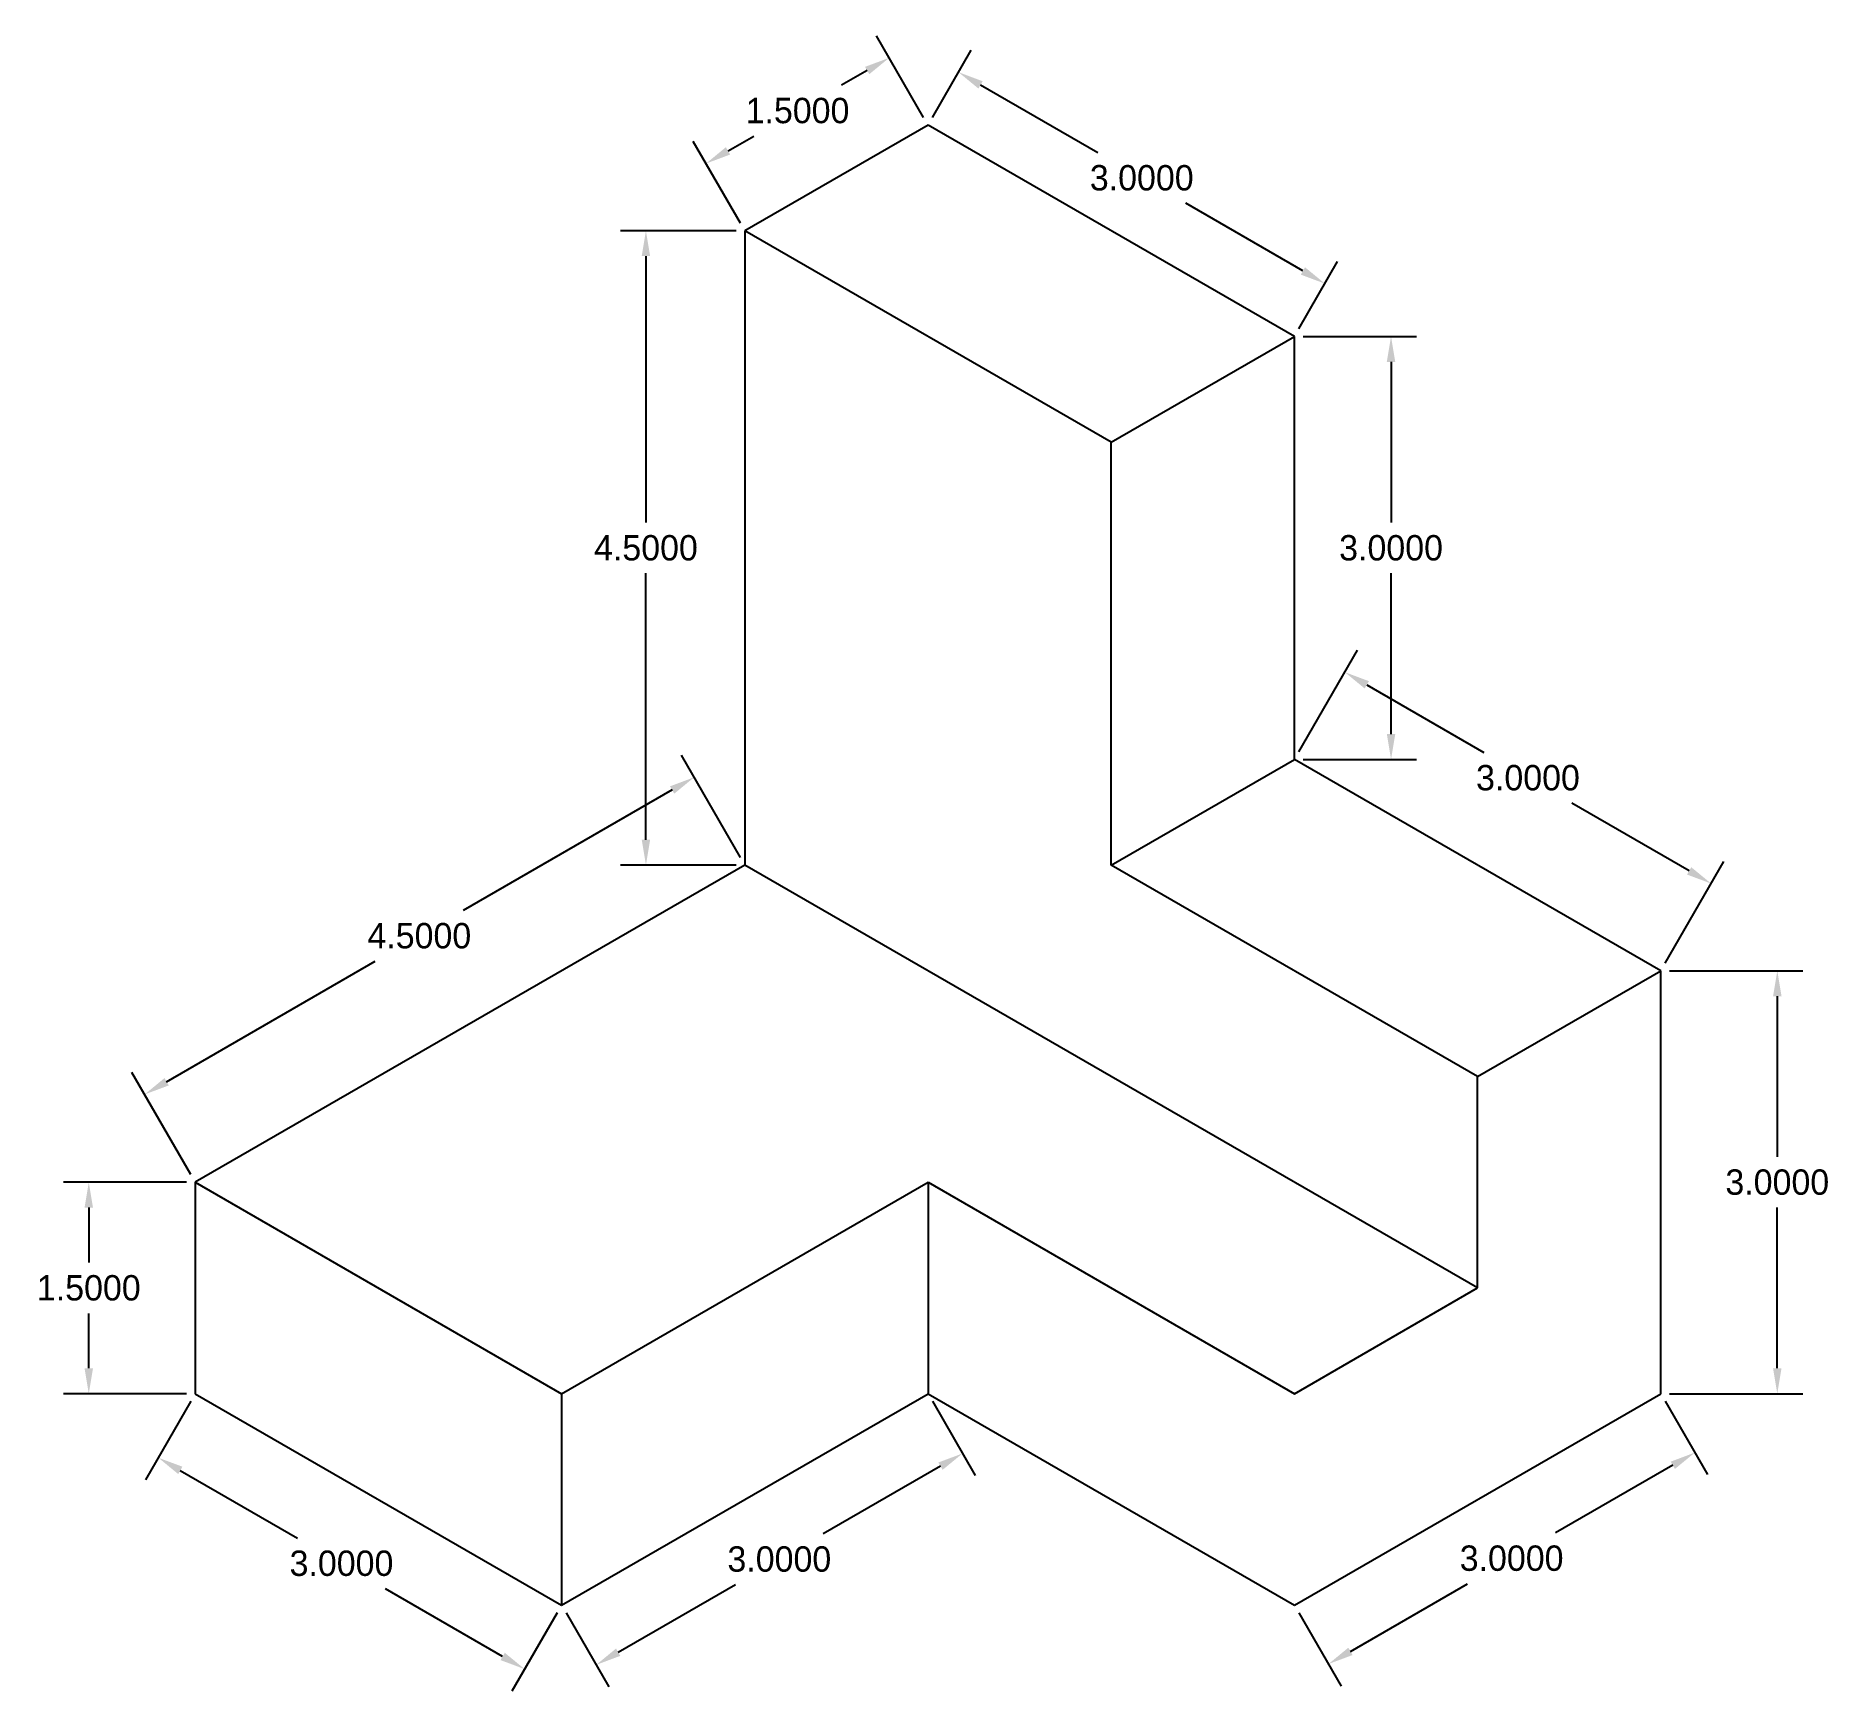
# Model space of a CAD drawing. Header units: inches. Extents: x -33 to 201, y -15 to 35.
# Drawn here: x -33.18 to -20.46, y -12.1 to -0.35 of the extents above; entities that cross this region are included whole.
import ezdxf

# ---------------------------------------------------------------- set-up
doc = ezdxf.new("R2010")
doc.units = ezdxf.units.IN
doc.header["$MEASUREMENT"] = 0
doc.dimstyles.get("Standard").update_dxf_attribs({"dimtxt": 0.18, "dimasz": 0.18, "dimexe": 0.18, "dimexo": 0.0625, "dimgap": 0.09, "dimtad": 0, "dimtih": 1, "dimtoh": 1, "dimdec": 4, "dimzin": 0, "dimdsep": 46, "dimtxsty": 'Standard', "dimcen": 0.09, "dimadec": 0, "dimazin": 0, "dimtfac": 1, "dimtdec": 4, "dimtofl": 0, "dimtmove": 0, "dimatfit": 3, "dimfxl": 0, "dimtolj": 1, "dimtzin": 0, "dimarcsym": 0})

# ---------------------------------------------------------------- blocks, each defined once
blk = doc.blocks.new('*D124')
at = {"color": 0, "linetype": 'Continuous', "lineweight": -2}
for p, q in [((-32.116, -8.485), (-32.989, -8.485)), ((-32.809, -8.665), (-32.809, -9.055)), ((-32.809, -9.805), (-32.809, -9.415)), ((-32.116, -9.985), (-32.989, -9.985))]:
    blk.add_line(p, q, dxfattribs=at)
at = {"color": 0, "linetype": 'Continuous'}
for points in [[(-32.839, -8.665), (-32.779, -8.665), (-32.809, -8.485)], [(-32.839, -9.805), (-32.779, -9.805), (-32.809, -9.985)]]:
    blk.add_solid(points, dxfattribs=at)
at = {"layer": 'Defpoints', "color": 0, "linetype": 'Continuous'}
for p in [(-32.054, -8.485), (-32.809, -9.985), (-32.054, -9.985)]:
    blk.add_point(p, dxfattribs=at)
at = {"color": 0, "linetype": 'Continuous', "insert": (-32.809, -9.235), "char_height": 0.18, "attachment_point": 5}
blk.add_mtext('\\A1;1.5000', dxfattribs=at)
blk = doc.blocks.new('*D126')
at = {"color": 0, "linetype": 'Continuous', "lineweight": -2}
for p, q in [((-32.085, -10.039), (-32.406, -10.595)), ((-32.16, -10.529), (-31.329, -11.009)), ((-29.874, -11.849), (-30.705, -11.369)), ((-29.487, -11.539), (-29.808, -12.095))]:
    blk.add_line(p, q, dxfattribs=at)
at = {"color": 0, "linetype": 'Continuous'}
for points in [[(-32.145, -10.503), (-32.175, -10.555), (-32.316, -10.439)], [(-29.859, -11.823), (-29.889, -11.875), (-29.718, -11.939)]]:
    blk.add_solid(points, dxfattribs=at)
at = {"layer": 'Defpoints', "color": 0, "linetype": 'Continuous'}
for p in [(-32.054, -9.985), (-32.316, -10.439), (-29.456, -11.485)]:
    blk.add_point(p, dxfattribs=at)
at = {"color": 0, "linetype": 'Continuous', "insert": (-31.017, -11.189), "char_height": 0.18, "attachment_point": 5}
blk.add_mtext('\\A1;3.0000', dxfattribs=at)
blk = doc.blocks.new('*D127')
at = {"color": 0, "linetype": 'Continuous', "lineweight": -2}
for p, q in [((-26.826, -10.039), (-26.523, -10.565)), ((-26.769, -10.499), (-27.6, -10.979)), ((-29.055, -11.819), (-28.224, -11.339)), ((-29.424, -11.539), (-29.121, -12.065))]:
    blk.add_line(p, q, dxfattribs=at)
at = {"color": 0, "linetype": 'Continuous'}
for points in [[(-26.784, -10.473), (-26.754, -10.525), (-26.613, -10.409)], [(-29.07, -11.793), (-29.04, -11.845), (-29.211, -11.909)]]:
    blk.add_solid(points, dxfattribs=at)
at = {"layer": 'Defpoints', "color": 0, "linetype": 'Continuous'}
for p in [(-26.858, -9.985), (-26.613, -10.409), (-29.456, -11.485)]:
    blk.add_point(p, dxfattribs=at)
at = {"color": 0, "linetype": 'Continuous', "insert": (-27.912, -11.159), "char_height": 0.18, "attachment_point": 5}
blk.add_mtext('\\A1;3.0000', dxfattribs=at)
blk = doc.blocks.new('*D128')
at = {"color": 0, "linetype": 'Continuous', "lineweight": -2}
for p, q in [((-21.63, -10.039), (-21.33, -10.559)), ((-21.576, -10.493), (-22.407, -10.973)), ((-23.862, -11.813), (-23.031, -11.333)), ((-24.228, -11.539), (-23.928, -12.059))]:
    blk.add_line(p, q, dxfattribs=at)
at = {"color": 0, "linetype": 'Continuous'}
for points in [[(-21.591, -10.467), (-21.561, -10.519), (-21.42, -10.403)], [(-23.877, -11.787), (-23.847, -11.839), (-24.018, -11.903)]]:
    blk.add_solid(points, dxfattribs=at)
at = {"layer": 'Defpoints', "color": 0, "linetype": 'Continuous'}
for p in [(-21.662, -9.985), (-21.42, -10.403), (-24.26, -11.485)]:
    blk.add_point(p, dxfattribs=at)
at = {"color": 0, "linetype": 'Continuous', "insert": (-22.719, -11.153), "char_height": 0.18, "attachment_point": 5}
blk.add_mtext('\\A1;3.0000', dxfattribs=at)
blk = doc.blocks.new('*D129')
at = {"color": 0, "linetype": 'Continuous', "lineweight": -2}
for p, q in [((-21.599, -6.985), (-20.655, -6.985)), ((-20.835, -7.165), (-20.835, -8.305)), ((-20.835, -9.805), (-20.835, -8.665)), ((-21.599, -9.985), (-20.655, -9.985))]:
    blk.add_line(p, q, dxfattribs=at)
at = {"color": 0, "linetype": 'Continuous'}
for points in [[(-20.865, -7.165), (-20.805, -7.165), (-20.835, -6.985)], [(-20.865, -9.805), (-20.805, -9.805), (-20.835, -9.985)]]:
    blk.add_solid(points, dxfattribs=at)
at = {"layer": 'Defpoints', "color": 0, "linetype": 'Continuous'}
for p in [(-21.662, -6.985), (-21.662, -9.985), (-20.835, -9.985)]:
    blk.add_point(p, dxfattribs=at)
at = {"color": 0, "linetype": 'Continuous', "insert": (-20.835, -8.485), "char_height": 0.18, "attachment_point": 5}
blk.add_mtext('\\A1;3.0000', dxfattribs=at)
blk = doc.blocks.new('*D130')
at = {"color": 0, "linetype": 'Continuous', "lineweight": -2}
for p, q in [((-24.228, -5.431), (-23.812, -4.71)), ((-23.746, -4.956), (-22.915, -5.436)), ((-21.46, -6.276), (-22.291, -5.796)), ((-21.63, -6.931), (-21.214, -6.21))]:
    blk.add_line(p, q, dxfattribs=at)
at = {"color": 0, "linetype": 'Continuous'}
for points in [[(-23.731, -4.93), (-23.761, -4.982), (-23.902, -4.866)], [(-21.445, -6.25), (-21.475, -6.302), (-21.304, -6.366)]]:
    blk.add_solid(points, dxfattribs=at)
at = {"layer": 'Defpoints', "color": 0, "linetype": 'Continuous'}
for p in [(-24.26, -5.485), (-21.304, -6.366), (-21.662, -6.985)]:
    blk.add_point(p, dxfattribs=at)
at = {"color": 0, "linetype": 'Continuous', "insert": (-22.603, -5.616), "char_height": 0.18, "attachment_point": 5}
blk.add_mtext('\\A1;3.0000', dxfattribs=at)
blk = doc.blocks.new('*D131')
at = {"color": 0, "linetype": 'Continuous', "lineweight": -2}
for p, q in [((-24.197, -2.485), (-23.394, -2.485)), ((-23.574, -2.665), (-23.574, -3.805)), ((-23.574, -5.305), (-23.574, -4.165)), ((-24.197, -5.485), (-23.394, -5.485))]:
    blk.add_line(p, q, dxfattribs=at)
at = {"color": 0, "linetype": 'Continuous'}
for points in [[(-23.604, -2.665), (-23.544, -2.665), (-23.574, -2.485)], [(-23.604, -5.305), (-23.544, -5.305), (-23.574, -5.485)]]:
    blk.add_solid(points, dxfattribs=at)
at = {"layer": 'Defpoints', "color": 0, "linetype": 'Continuous'}
for p in [(-24.26, -2.485), (-24.26, -5.485), (-23.574, -5.485)]:
    blk.add_point(p, dxfattribs=at)
at = {"color": 0, "linetype": 'Continuous', "insert": (-23.574, -3.985), "char_height": 0.18, "attachment_point": 5}
blk.add_mtext('\\A1;3.0000', dxfattribs=at)
blk = doc.blocks.new('*D132')
at = {"color": 0, "linetype": 'Continuous', "lineweight": -2}
for p, q in [((-26.826, -0.931), (-26.551, -0.454)), ((-26.485, -0.7), (-25.654, -1.18)), ((-24.199, -2.02), (-25.03, -1.54)), ((-24.228, -2.431), (-23.953, -1.954))]:
    blk.add_line(p, q, dxfattribs=at)
at = {"color": 0, "linetype": 'Continuous'}
for points in [[(-26.47, -0.674), (-26.5, -0.726), (-26.641, -0.61)], [(-24.184, -1.994), (-24.214, -2.046), (-24.043, -2.11)]]:
    blk.add_solid(points, dxfattribs=at)
at = {"layer": 'Defpoints', "color": 0, "linetype": 'Continuous'}
for p in [(-26.858, -0.985), (-24.043, -2.11), (-24.26, -2.485)]:
    blk.add_point(p, dxfattribs=at)
at = {"color": 0, "linetype": 'Continuous', "insert": (-25.342, -1.36), "char_height": 0.18, "attachment_point": 5}
blk.add_mtext('\\A1;3.0000', dxfattribs=at)
blk = doc.blocks.new('*D133')
at = {"color": 0, "linetype": 'Continuous', "lineweight": -2}
for p, q in [((-26.889, -0.931), (-27.223, -0.352)), ((-27.289, -0.598), (-27.471, -0.703)), ((-28.188, -1.681), (-28.522, -1.102)), ((-28.276, -1.168), (-28.094, -1.063))]:
    blk.add_line(p, q, dxfattribs=at)
at = {"color": 0, "linetype": 'Continuous'}
for points in [[(-27.304, -0.572), (-27.274, -0.624), (-27.133, -0.508)], [(-28.291, -1.142), (-28.261, -1.194), (-28.432, -1.258)]]:
    blk.add_solid(points, dxfattribs=at)
at = {"layer": 'Defpoints', "color": 0, "linetype": 'Continuous'}
for p in [(-26.858, -0.985), (-28.432, -1.258), (-28.157, -1.735)]:
    blk.add_point(p, dxfattribs=at)
at = {"color": 0, "linetype": 'Continuous', "insert": (-27.783, -0.883), "char_height": 0.18, "attachment_point": 5}
blk.add_mtext('\\A1;1.5000', dxfattribs=at)
blk = doc.blocks.new('*D134')
at = {"color": 0, "linetype": 'Continuous', "lineweight": -2}
for p, q in [((-28.219, -1.735), (-29.038, -1.735)), ((-28.858, -1.915), (-28.858, -3.805)), ((-28.858, -6.055), (-28.858, -4.165)), ((-28.219, -6.235), (-29.038, -6.235))]:
    blk.add_line(p, q, dxfattribs=at)
at = {"color": 0, "linetype": 'Continuous'}
for points in [[(-28.888, -1.915), (-28.828, -1.915), (-28.858, -1.735)], [(-28.888, -6.055), (-28.828, -6.055), (-28.858, -6.235)]]:
    blk.add_solid(points, dxfattribs=at)
at = {"layer": 'Defpoints', "color": 0, "linetype": 'Continuous'}
for p in [(-28.157, -1.735), (-28.858, -6.235), (-28.157, -6.235)]:
    blk.add_point(p, dxfattribs=at)
at = {"color": 0, "linetype": 'Continuous', "insert": (-28.858, -3.985), "char_height": 0.18, "attachment_point": 5}
blk.add_mtext('\\A1;4.5000', dxfattribs=at)
blk = doc.blocks.new('*D135')
at = {"color": 0, "linetype": 'Continuous', "lineweight": -2}
for p, q in [((-28.188, -6.181), (-28.606, -5.456)), ((-28.672, -5.702), (-30.153, -6.557)), ((-32.257, -7.772), (-30.777, -6.917)), ((-32.085, -8.431), (-32.503, -7.706))]:
    blk.add_line(p, q, dxfattribs=at)
at = {"color": 0, "linetype": 'Continuous'}
for points in [[(-28.687, -5.676), (-28.657, -5.728), (-28.516, -5.612)], [(-32.272, -7.746), (-32.242, -7.798), (-32.413, -7.862)]]:
    blk.add_solid(points, dxfattribs=at)
at = {"layer": 'Defpoints', "color": 0, "linetype": 'Continuous'}
for p in [(-28.157, -6.235), (-32.413, -7.862), (-32.054, -8.485)]:
    blk.add_point(p, dxfattribs=at)
at = {"color": 0, "linetype": 'Continuous', "insert": (-30.465, -6.737), "char_height": 0.18, "attachment_point": 5}
blk.add_mtext('\\A1;4.5000', dxfattribs=at)

msp = doc.modelspace()

# ---------------------------------------------------------------- linework, layer by layer
at = {"linetype": 'Continuous'}
for p, q in [((-26.85767, -0.98501), (-28.15671, -1.73501)), ((-24.2596, -2.48501), (-26.85767, -0.98501)), ((-28.15671, -1.73501), (-28.15671, -6.23501)), ((-25.55864, -3.23501), (-28.15671, -1.73501)), ((-25.55864, -3.23501), (-24.2596, -2.48501)), ((-24.2596, -5.48501), (-24.2596, -2.48501)), ((-25.55864, -6.23501), (-25.55864, -3.23501)), ((-25.55864, -6.23501), (-24.2596, -5.48501)), ((-21.66152, -6.98501), (-24.2596, -5.48501)), ((-28.15671, -6.23501), (-32.05383, -8.48501)), ((-22.96056, -9.23501), (-28.15671, -6.23501)), ((-22.96056, -7.73501), (-25.55864, -6.23501)), ((-22.96056, -7.73501), (-21.66152, -6.98501)), ((-21.66152, -9.98501), (-21.66152, -6.98501)), ((-22.96056, -9.23501), (-22.96056, -7.73501)), ((-32.05383, -8.48501), (-32.05383, -9.98501)), ((-32.05383, -8.48501), (-29.45575, -9.98501)), ((-29.45575, -9.98501), (-26.85767, -8.48501)), ((-26.85767, -8.48501), (-24.2596, -9.98501)), ((-26.85767, -8.48501), (-26.85767, -9.98501)), ((-24.2596, -9.98501), (-22.96056, -9.23501)), ((-32.05383, -9.98501), (-29.45575, -11.48501)), ((-29.45575, -11.48501), (-26.85767, -9.98501)), ((-29.45575, -9.98501), (-29.45575, -11.48501)), ((-26.85767, -9.98501), (-24.2596, -11.48501)), ((-24.2596, -11.48501), (-21.66152, -9.98501))]:
    msp.add_line(p, q, dxfattribs=at)

# ---------------------------------------------------------------- dimensions: what is measured, and where the dimension line sits
for p1, p2, distance, picture, middle in [((-26.85767, -0.98501), (-28.15671, -1.73501), -0.55075, '*D133', (-27.78257, -0.88305)), ((-26.85767, -0.98501), (-24.2596, -2.48501), 0.43302, '*D132', (-25.34213, -1.36001)), ((-28.15671, -1.73501), (-28.15671, -6.23501), -0.70127, '*D134', (-28.85798, -3.98501)), ((-24.2596, -2.48501), (-24.2596, -5.48501), 0.68603, '*D131', (-23.57357, -3.98501)), ((-24.2596, -5.48501), (-21.66152, -6.98501), 0.71478, '*D130', (-22.60317, -5.616)), ((-28.15671, -6.23501), (-32.05383, -8.48501), -0.71901, '*D135', (-30.46477, -6.73733)), ((-21.66152, -6.98501), (-21.66152, -9.98501), 0.82627, '*D129', (-20.83525, -8.48501)), ((-32.05383, -8.48501), (-32.05383, -9.98501), -0.75549, '*D124', (-32.80932, -9.23501)), ((-29.45575, -11.48501), (-32.05383, -9.98501), 0.52444, '*D126', (-31.01701, -11.18919)), ((-29.45575, -11.48501), (-26.85767, -9.98501), -0.48963, '*D127', (-27.9119, -11.15905)), ((-24.2596, -11.48501), (-21.66152, -9.98501), -0.48319, '*D128', (-22.71897, -11.15347))]:
    dim = msp.add_aligned_dim(p1=p1, p2=p2, distance=distance, dimstyle='Standard', dxfattribs=at)
    dim.commit()
    dim.dimension.update_dxf_attribs({"geometry": picture, "text_midpoint": middle})

doc.saveas('drawing.dxf')
